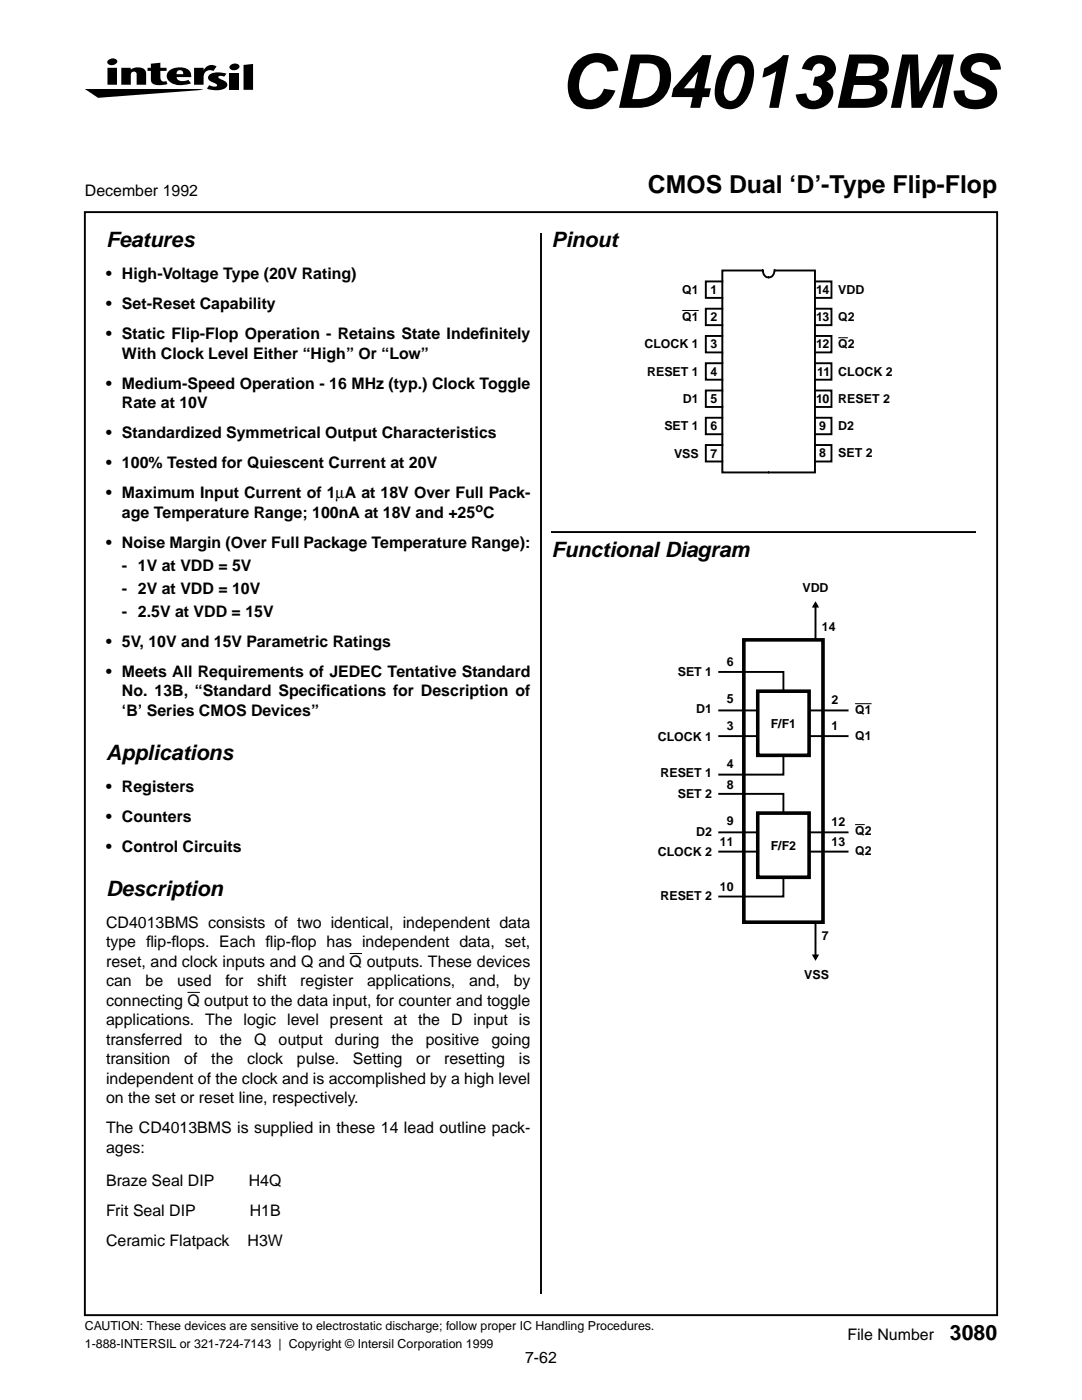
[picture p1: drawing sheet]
<svg xmlns="http://www.w3.org/2000/svg" width="216mm" height="279mm" viewBox="0 0 216 279" stroke-linecap="round" stroke-linejoin="round" font-family="sans-serif">
<defs><g id="words">
<text font-size="14.8" x="111.7" y="21.5">CD4013BMS</text>
<text font-size="4.9" x="129.3" y="38.6">CMOS Dual ‘D’-Type Flip-Flop</text>
<g font-size="4.2">
<text x="21.2" y="49.4">Features</text>
<text x="110.1" y="49.4">Pinout</text>
<text x="110.1" y="111.1">Functional Diagram</text>
<text x="21.2" y="151.7">Applications</text>
<text x="21.2" y="178.9">Description</text>
<text x="189.6" y="267.4">3080</text>
</g>
<g font-size="3.2">
<text x="16.9" y="39.2">December 1992</text>
<text x="21.2" y="55.7">• High-Voltage Type (20V Rating)</text>
<text x="21.2" y="61.7">• Set-Reset Capability</text>
<text x="21.2" y="67.7">• Static Flip-Flop Operation - Retains State Indef</text>
<text x="24.3" y="71.6">With Clock Level Either “High” Or “Low”</text>
<text x="95.6" y="67.7">initely</text>
<text x="21.2" y="77.6">• Medium-Speed Operation - 16 MHz (typ.) Clock Toggle</text>
<text x="24.3" y="81.5">Rate at 10V</text>
<text x="21.2" y="87.5">• Standardized Symmetrical Output Characteristics</text>
<text x="21.2" y="93.5">• 100% Tested for Quiescent Current at 20V</text>
<text x="21.2" y="99.5">• Maximum Input Current of 1µA at 18V Over Full Pack-</text>
<text x="24.3" y="103.4">age Temperature Range; 100nA at 18V and +25 C</text>
<text x="21.2" y="109.4">• Noise Margin (Over Full Package Temperature Range):</text>
<text x="24.3" y="113.9">- 1V at VDD = 5V</text>
<text x="24.3" y="118.5">- 2V at VDD = 10V</text>
<text x="24.3" y="123.1">- 2.5V at VDD = 15V</text>
<text x="21.2" y="129.1">• 5V, 10V and 15V Parametric Ratings</text>
<text x="21.2" y="135.1">• Meets All Requirements of JEDEC Tentative Standard</text>
<text x="24.3" y="139">No. 13B, “Standard Specif</text>
<text x="24.3" y="142.9">‘B’ Series CMOS Devices”</text>
<text x="64" y="139">ications for Description of</text>
<text x="21.2" y="158">• Registers</text>
<text x="21.2" y="164">• Counters</text>
<text x="21.2" y="170">• Control Circuits</text>
<text x="21.2" y="185.2">CD4013BMS consists of two identical, independent data</text>
<text x="21.2" y="189.1">type f</text>
<text x="29.1" y="189.1">lip-f</text>
<text x="34.2" y="189.1">lops. Each f</text>
<text x="53" y="189.1">lip-f</text>
<text x="58.1" y="189.1">lop has independent data, set,</text>
<text x="21.2" y="196.8">can</text>
<text x="21.2" y="193">reset, and clock inputs and Q and Q outputs. These devices</text>
<text x="29" y="196.8">be</text>
<text x="35.3" y="196.8">used</text>
<text x="45" y="196.8">for</text>
<text x="51.3" y="196.8">shift</text>
<text x="59.9" y="196.8">register</text>
<text x="73.3" y="196.8">applications,</text>
<text x="93.6" y="196.8">and,</text>
<text x="102.5" y="196.8">by</text>
<text x="21.2" y="200.7">connecting Q output to the data input, for counter and toggle</text>
<text x="21.2" y="204.6">applications. The logic level present at the D input is</text>
<text x="21.2" y="208.5">transferred</text>
<text x="38.8" y="208.5">to</text>
<text x="43.9" y="208.5">the</text>
<text x="50.7" y="208.5">Q</text>
<text x="55.6" y="208.5">output</text>
<text x="66.8" y="208.5">during</text>
<text x="78.1" y="208.5">the</text>
<text x="85" y="208.5">positive</text>
<text x="98.1" y="208.5">going</text>
<text x="21.2" y="212.4">transition</text>
<text x="36.8" y="212.4">of</text>
<text x="42.2" y="212.4">the</text>
<text x="49.3" y="212.4">clock</text>
<text x="59.2" y="212.4">pulse.</text>
<text x="70.4" y="212.4">Setting</text>
<text x="83" y="212.4">or</text>
<text x="88.6" y="212.4">resetting</text>
<text x="103.5" y="212.4">is</text>
<text x="21.2" y="216.3">independent of the clock and is accomplished by a high level</text>
<text x="21.2" y="220.1">on the set or reset line, respectively.</text>
<text x="21.2" y="226.1">The CD4013BMS is supplied in these 14 lead outline pack-</text>
<text x="21.2" y="230">ages:</text>
<text x="21.2" y="236.7">Braze Seal DIP</text>
<text x="49.7" y="236.7">H4Q</text>
<text x="21.2" y="242.7">Frit Seal DIP</text>
<text x="49.8" y="242.7">H1B</text>
<text x="21.2" y="248.7">Ceramic Flatpack</text>
<text x="49.4" y="248.7">H3W</text>
<text x="169.1" y="267.4">File Number</text>
<text x="104.8" y="272">7-62</text>
</g>
<g font-size="2.5">
<text x="136.1" y="58.6">Q1</text>
<text x="141.8" y="58.6">1</text>
<text x="162.9" y="58.6">14</text>
<text x="167.3" y="58.6">VDD</text>
<text x="136.1" y="64">Q1</text>
<text x="141.8" y="64">2</text>
<text x="162.9" y="64">13</text>
<text x="167.3" y="64">Q2</text>
<text x="128.6" y="69.5">CLOCK 1</text>
<text x="141.8" y="69.5">3</text>
<text x="162.9" y="69.5">12</text>
<text x="167.3" y="69.5">Q2</text>
<text x="129.1" y="74.9">RESET 1</text>
<text x="141.8" y="74.9">4</text>
<text x="163" y="74.9">11</text>
<text x="167.3" y="74.9">CLOCK 2</text>
<text x="136.3" y="80.4">D1</text>
<text x="141.8" y="80.4">5</text>
<text x="162.9" y="80.4">10</text>
<text x="167.3" y="80.4">RESET 2</text>
<text x="132.6" y="85.8">SET 1</text>
<text x="141.8" y="85.8">6</text>
<text x="163.5" y="85.8">9</text>
<text x="167.3" y="85.8">D2</text>
<text x="134.5" y="91.3">VSS</text>
<text x="141.8" y="91.3">7</text>
<text x="163.5" y="91.3">8</text>
<text x="167.3" y="91.3">SET 2</text>
<text x="94.9" y="102.1">o</text>
<text x="160.1" y="118.2">VDD</text>
<text x="164" y="125.9">14</text>
<text x="135.2" y="134.8">SET 1</text>
<text x="145" y="132.9">6</text>
<text x="138.9" y="142.3">D1</text>
<text x="145" y="140.4">5</text>
<text x="165.9" y="140.6">2</text>
<text x="170.6" y="142.5">Q1</text>
<text x="131.3" y="147.8">CLOCK 1</text>
<text x="145" y="145.7">3</text>
<text x="153.8" y="145.3">F/F1</text>
<text x="165.9" y="145.7">1</text>
<text x="170.6" y="147.6">Q1</text>
<text x="131.8" y="155.1">RESET 1</text>
<text x="145" y="153.2">4</text>
<text x="135.2" y="159.2">SET 2</text>
<text x="145" y="157.5">8</text>
<text x="138.9" y="166.8">D2</text>
<text x="145" y="164.7">9</text>
<text x="165.9" y="164.9">12</text>
<text x="170.6" y="166.6">Q2</text>
<text x="131.3" y="170.9">CLOCK 2</text>
<text x="143.7" y="168.8">11</text>
<text x="153.8" y="169.6">F/F2</text>
<text x="165.9" y="168.8">13</text>
<text x="170.6" y="170.7">Q2</text>
<text x="131.8" y="179.7">RESET 2</text>
<text x="143.7" y="177.7">10</text>
<text x="164" y="187.6">7</text>
<text x="160.5" y="195.5">VSS</text>
<text x="16.9" y="265.5">CAUTION: These devices are sensitive to electrostatic discharge; follow proper IC Handling Procedures.</text>
<text x="16.9" y="269.1">1-888-INTERSIL or 321-724-7143 | Copyright © Intersil Corporation 1999</text>
</g>
</g></defs>
<g fill="none" stroke="#000" stroke-width=".38">
<path d="M16.9 42.3h182.1v220.2h-182.1zM107.9 46.6v211.6M144.1 56.2h-3.3v3.3h3.3M152.1 54h-8v40.3h9.2M152.2 54l.4 1 .7 .4M154.5 54l-.2 .9-.5 .4-.3 .1M154.7 54h7.9v40.3h-9.1M162.6 56.2h3.3v3.3h-3.3M144.1 61.6h-3.3v3.3h3.3M144.1 67h-3.3v3.3h3.3M144.1 72.5h-3.3v3.3h3.3M144.1 77.9h-3.3v3.3h3.3"/>
<path d="M162.6 61.6h3.3v3.3h-3.3M162.6 67h3.3v3.3h-3.3M162.6 72.5h3.3v3.3h-3.3M162.6 77.9h3.3v3.3h-3.3M144.1 83.4h-3.3v3.3h3.3M144.1 88.8h-3.3v3.3h3.3M162.6 83.4h3.3v3.3h-3.3M162.6 88.8h3.3v3.3h-3.3M110.1 106.2h84.6M143.5 134.1h12.8v3.4M162.7 120.4l.4 .7h-.8zM162.7 121.2v6.5"/>
<path d="M143.5 158.4h12.8v3.4M143.5 141.8h7.7M143.5 146.9h7.7M156.3 151.2v3.4h-12.8M161.4 141.8h7.7M161.4 146.9h7.7M143.5 166.1h7.7M143.5 170h7.7M156.3 175.5v3.4h-12.8M161.4 166.1h7.7M161.4 170h7.7M162.3 190.7h.8l-.4 .7z"/>
<path d="M162.7 184v6.5"/>
</g>
<g fill="#000">
<path d="M16.9 17.8h23.7l-21 1.7zM24.2 13.5h1.9v.4a2.28 2.28 0 0 1 2.9 .2l.2 .6v2.2h-1.9l-.1-2.3a.61 .61 0 0 0-.7-.3 .61 .61 0 0 0-.4 .7v1.9h-1.9zM30.1 12.7l1.9-.2v1h1.2v.7h-1.2l.1 1.7a.82 .82 0 0 0 1.1 .3l.2 .6-1.2 .2a1.98 1.98 0 0 1-2-.7l-.1-2.1h-.7v-.7h.7zM38.7 13.5h1.9v.5a1.79 1.79 0 0 1 2.6-.7l-.6 .9a1.31 1.31 0 0 0-1.4 0 1.31 1.31 0 0 0-.6 1.3v1.4h-1.9zM41.7 15.1a3.7 3.7 0 0 1 3.5-.4l-.5 .6-1-.1v.4a2.97 2.97 0 0 1 1.6 1.1 .96 .96 0 0 1-1 1.2 5.3 5.3 0 0 1-3-.2l.4-.7 .2 .1a1.01 1.01 0 0 0 1.4-.1l-.4-.4a1.41 1.41 0 0 1-1.3-1.3zM45.8 14.5h1.9v3.4h-1.9zM45.9 13.1a1.09 1.09 0 0 1 1.9 .2 1.07 1.07 0 0 1-1 .7 1.07 1.07 0 0 1-1-.7zM48.6 13l1.9-.2v5.1h-1.9z"/>
<path d="M21.4 13.5v3.4h1.9v-3.4zM21.5 12.1l-.1 .2a1.01 1.01 0 0 0 1.1 .7 1.01 1.01 0 0 0 .9-.9 1.21 1.21 0 0 0-1.9 0z"/>
<path d="M33.5 14.3a1.57 1.57 0 0 0 1.1 2.4l1.6 .3 1.9-.4-.5-.7-.9 .3a1.18 1.18 0 0 1-1.5-.8l3-.1a1.8 1.8 0 0 0-2.3-1.9 2.89 2.89 0 0 0-2.4 .9zM35.4 14.2a.69 .69 0 0 1 .8-.1 .69 .69 0 0 1 .4 .7h-1.4z"/>
</g>
<path d="M136.1 62h3.3zM167.3 67.4h1.9zM170.6 140.4h3.3zM170.6 164.6h1.9zM37.4 198.1h2.5zM69.8 190.3h2.4z" fill="#000" stroke="#000" stroke-width=".2"/>
<path d="M148.4 127.7h15.8v56.3h-15.8zM151.2 137.9h10.2v12.8h-10.2zM151.2 162.3h10.2v12.8h-10.2z" fill="none" stroke="#000" stroke-width=".72"/>
<path d="M162.7 120.4l.4 .7h-.8zM162.3 190.7h.8l-.4 .7z" fill="#000"/>
<path d="M0 46.6h12.7v186.2h-12.7z" fill-rule="evenodd" fill="#fff"/>
<use href="#words"/>
</svg>
